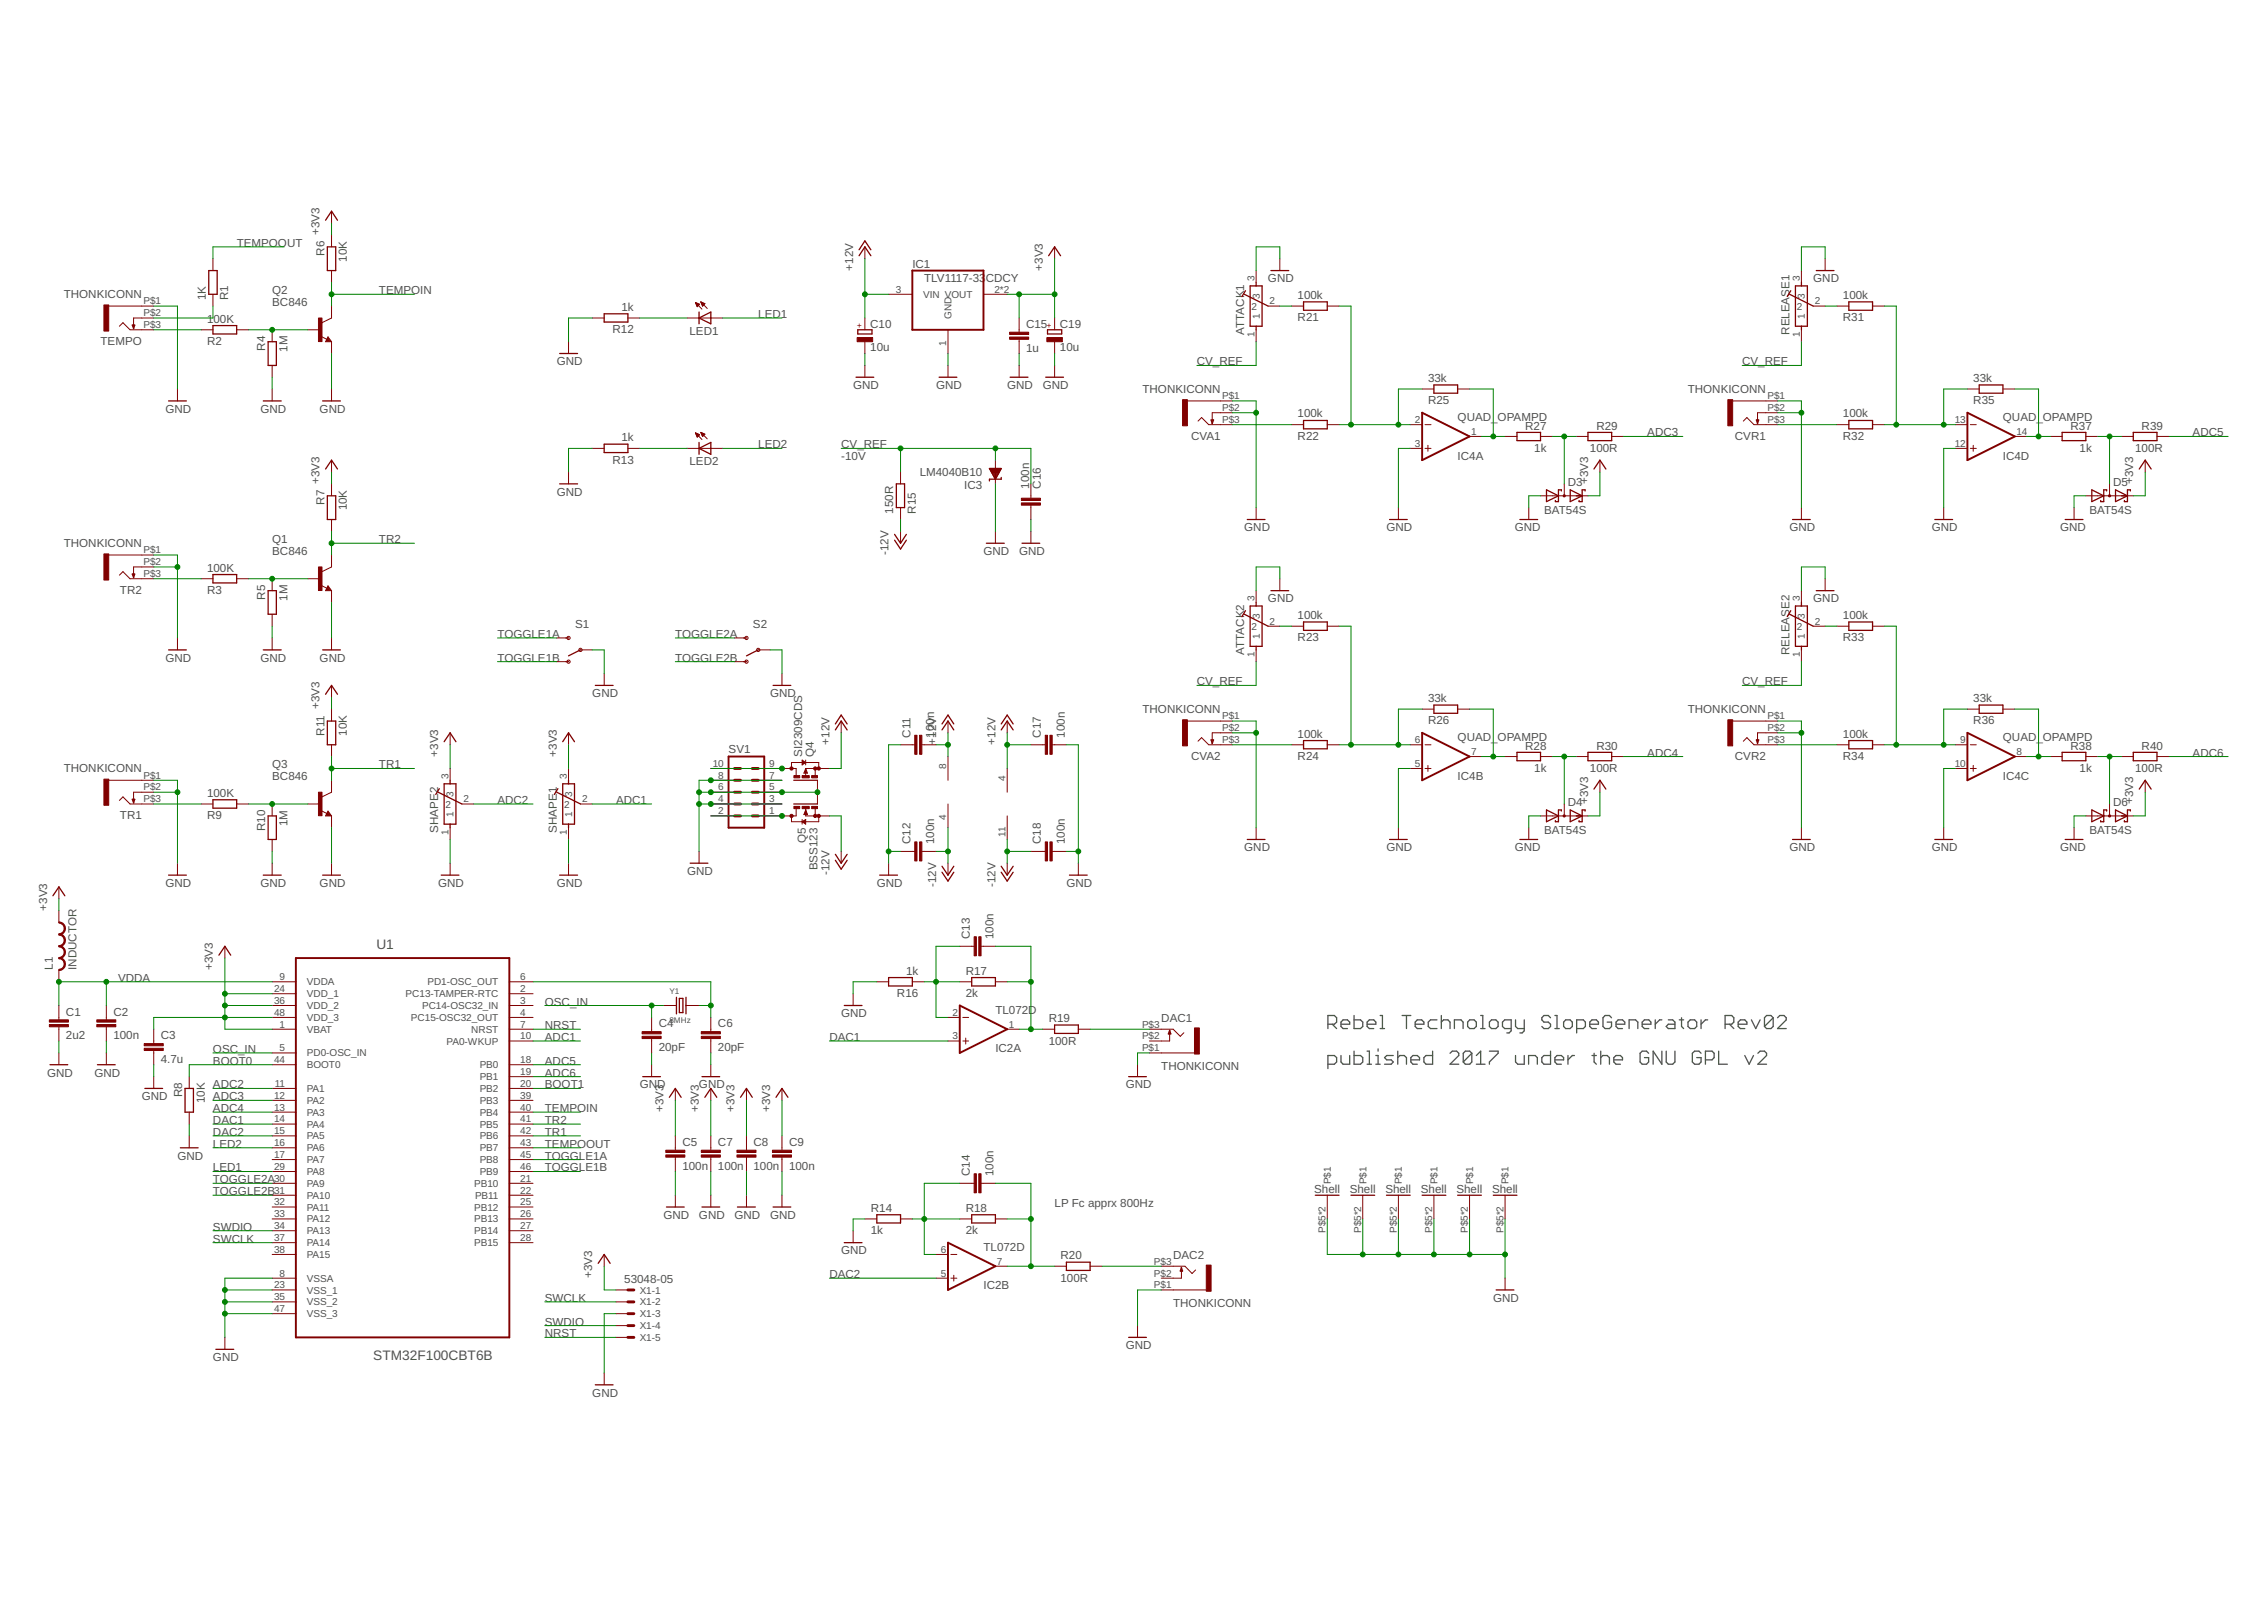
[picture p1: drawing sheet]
<svg xmlns="http://www.w3.org/2000/svg" width="297mm" height="210mm" viewBox="0 0 297 210" stroke-linecap="round" stroke-linejoin="round" font-family="sans-serif">
<defs><g id="words">
<g font-size="1.8" fill="#505050">
<text x="49.4" y="124.5">U1</text>
<text x="49" y="178.4">STM32F100CBT6B</text>
</g>
<g font-size="1.5" fill="#505050">
<text x="31.1" y="32.4">TEMPOOUT</text>
<text x="41.9" y="30.8" transform="rotate(-90 41.9 30.8)">+3V3</text>
<text x="42.6" y="33.6" transform="rotate(-90 42.6 33.6)">R6</text>
<text x="45.5" y="34.3" transform="rotate(-90 45.5 34.3)">10K</text>
<text x="111.9" y="35.5" transform="rotate(-90 111.9 35.5)">+12V</text>
<text x="119.7" y="35.1">IC1</text>
<text x="136.8" y="35.5" transform="rotate(-90 136.8 35.5)">+3V3</text>
<text x="8.4" y="39.1">THONKICONN</text>
<text x="27" y="39.4" transform="rotate(-90 27 39.4)">1K</text>
<text x="29.9" y="39.4" transform="rotate(-90 29.9 39.4)">R1</text>
<text x="35.7" y="40.2">BC846</text>
<text x="35.7" y="38.6">Q2</text>
<text x="49.7" y="38.6">TEMPOIN</text>
<text x="81.5" y="40.8">1k</text>
<text x="99.5" y="41.7">LED1</text>
<text x="121.3" y="37">TLV1117-33</text>
<text x="129.3" y="37">CDCY</text>
<text x="166.4" y="37">GND</text>
<text x="170.2" y="39.2">100k</text>
<text x="237.9" y="37">GND</text>
<text x="241.8" y="39.2">100k</text>
<text x="13.2" y="45.3">TEMPO</text>
<text x="27.2" y="42.3">100K</text>
<text x="27.2" y="45.3">R2</text>
<text x="34.8" y="46" transform="rotate(-90 34.8 46)">R4</text>
<text x="37.7" y="46.2" transform="rotate(-90 37.7 46.2)">1M</text>
<text x="73" y="47.9">GND</text>
<text x="80.4" y="43.7">R12</text>
<text x="90.5" y="43.9">LED1</text>
<text x="114.2" y="46.1">10u</text>
<text x="114.2" y="43">C10</text>
<text x="134.6" y="46.1">1u</text>
<text x="134.6" y="43">C15</text>
<text x="139.1" y="46.1">10u</text>
<text x="139.1" y="43">C19</text>
<text x="157" y="47.9">CV_REF</text>
<text x="163.2" y="43.9" transform="rotate(-90 163.2 43.9)">ATTACK1</text>
<text x="170.2" y="42.2">R21</text>
<text x="228.6" y="47.9">CV_REF</text>
<text x="234.8" y="43.9" transform="rotate(-90 234.8 43.9)">RELEASE1</text>
<text x="241.8" y="42.2">R31</text>
<text x="111.9" y="51">GND</text>
<text x="122.8" y="51">GND</text>
<text x="132.1" y="51">GND</text>
<text x="136.8" y="51">GND</text>
<text x="149.9" y="51.5">THONKICONN</text>
<text x="187.4" y="50.1">33k</text>
<text x="187.4" y="53">R25</text>
<text x="221.4" y="51.5">THONKICONN</text>
<text x="258.9" y="50.1">33k</text>
<text x="258.9" y="53">R35</text>
<text x="21.7" y="54.2">GND</text>
<text x="34.2" y="54.2">GND</text>
<text x="41.9" y="54.2">GND</text>
<text x="81.5" y="57.9">1k</text>
<text x="99.5" y="58.8">LED2</text>
<text x="110.4" y="58.8">CV_REF</text>
<text x="156.3" y="57.7">CVA1</text>
<text x="170.2" y="54.8">100k</text>
<text x="170.2" y="57.7">R22</text>
<text x="191.2" y="55.2">QUAD_OPAMPD</text>
<text x="200.1" y="56.3">R27</text>
<text x="201.3" y="59.3">1k</text>
<text x="208.6" y="59.3">100R</text>
<text x="209.4" y="56.3">R29</text>
<text x="216.1" y="57.3">ADC3</text>
<text x="227.6" y="57.7">CVR1</text>
<text x="241.8" y="54.8">100k</text>
<text x="241.8" y="57.7">R32</text>
<text x="262.8" y="55.2">QUAD_OPAMPD</text>
<text x="271.7" y="56.3">R37</text>
<text x="272.8" y="59.3">1k</text>
<text x="280.1" y="59.3">100R</text>
<text x="281" y="56.3">R39</text>
<text x="287.7" y="57.3">ADC5</text>
<text x="41.9" y="63.5" transform="rotate(-90 41.9 63.5)">+3V3</text>
<text x="73" y="65">GND</text>
<text x="80.4" y="60.8">R13</text>
<text x="90.5" y="61">LED2</text>
<text x="110.4" y="60.4">-10V</text>
<text x="120.7" y="62.5">LM4040B10</text>
<text x="126.5" y="64.2">IC3</text>
<text x="135" y="64.1" transform="rotate(-90 135 64.1)">100n</text>
<text x="136.6" y="64.1" transform="rotate(-90 136.6 64.1)">C16</text>
<text x="191.2" y="60.3">IC4A</text>
<text x="205.7" y="63.8">D3</text>
<text x="208.4" y="63.5" transform="rotate(-90 208.4 63.5)">+3V3</text>
<text x="262.8" y="60.3">IC4D</text>
<text x="277.2" y="63.8">D5</text>
<text x="279.9" y="63.5" transform="rotate(-90 279.9 63.5)">+3V3</text>
<text x="8.4" y="71.7">THONKICONN</text>
<text x="35.7" y="71.3">Q1</text>
<text x="42.6" y="66.2" transform="rotate(-90 42.6 66.2)">R7</text>
<text x="45.5" y="67" transform="rotate(-90 45.5 67)">10K</text>
<text x="49.7" y="71.3">TR2</text>
<text x="117.2" y="67.4" transform="rotate(-90 117.2 67.4)">150R</text>
<text x="120.1" y="67.4" transform="rotate(-90 120.1 67.4)">R15</text>
<text x="163.2" y="69.7">GND</text>
<text x="181.9" y="69.7">GND</text>
<text x="198.7" y="69.7">GND</text>
<text x="202.6" y="67.5">BAT54S</text>
<text x="234.8" y="69.7">GND</text>
<text x="253.5" y="69.7">GND</text>
<text x="270.3" y="69.7">GND</text>
<text x="274.1" y="67.5">BAT54S</text>
<text x="15.7" y="77.9">TR2</text>
<text x="27.2" y="75">100K</text>
<text x="27.2" y="77.9">R3</text>
<text x="35.7" y="72.8">BC846</text>
<text x="116.6" y="72.8" transform="rotate(-90 116.6 72.8)">-12V</text>
<text x="129" y="72.8">GND</text>
<text x="133.7" y="72.8">GND</text>
<text x="34.8" y="78.7" transform="rotate(-90 34.8 78.7)">R5</text>
<text x="37.7" y="78.8" transform="rotate(-90 37.7 78.8)">1M</text>
<text x="65.3" y="83.7">TOGGLE1A</text>
<text x="75.5" y="82.4">S1</text>
<text x="88.6" y="83.7">TOGGLE2A</text>
<text x="98.8" y="82.4">S2</text>
<text x="166.4" y="79">GND</text>
<text x="170.2" y="81.2">100k</text>
<text x="237.9" y="79">GND</text>
<text x="241.8" y="81.2">100k</text>
<text x="21.7" y="86.8">GND</text>
<text x="34.2" y="86.8">GND</text>
<text x="41.9" y="86.8">GND</text>
<text x="65.3" y="86.8">TOGGLE1B</text>
<text x="88.6" y="86.8">TOGGLE2B</text>
<text x="157" y="89.9">CV_REF</text>
<text x="163.2" y="85.9" transform="rotate(-90 163.2 85.9)">ATTACK2</text>
<text x="170.2" y="84.1">R23</text>
<text x="228.6" y="89.9">CV_REF</text>
<text x="234.8" y="85.9" transform="rotate(-90 234.8 85.9)">RELEASE2</text>
<text x="241.8" y="84.1">R33</text>
<text x="41.9" y="93" transform="rotate(-90 41.9 93)">+3V3</text>
<text x="77.7" y="91.5">GND</text>
<text x="101" y="91.5">GND</text>
<text x="149.9" y="93.5">THONKICONN</text>
<text x="187.4" y="92.1">33k</text>
<text x="187.4" y="95">R26</text>
<text x="221.4" y="93.5">THONKICONN</text>
<text x="258.9" y="92.1">33k</text>
<text x="258.9" y="95">R36</text>
<text x="8.4" y="101.3">THONKICONN</text>
<text x="35.7" y="100.8">Q3</text>
<text x="42.6" y="96.5" transform="rotate(-90 42.6 96.5)">R11</text>
<text x="45.5" y="96.5" transform="rotate(-90 45.5 96.5)">10K</text>
<text x="49.7" y="100.8">TR1</text>
<text x="57.5" y="99.3" transform="rotate(-90 57.5 99.3)">+3V3</text>
<text x="73" y="99.3" transform="rotate(-90 73 99.3)">+3V3</text>
<text x="95.6" y="98.8">SV1</text>
<text x="105.2" y="99.3" transform="rotate(-90 105.2 99.3)">SI2309CDS</text>
<text x="106.8" y="99.3" transform="rotate(-90 106.8 99.3)">Q4</text>
<text x="108.8" y="97.7" transform="rotate(-90 108.8 97.7)">+12V</text>
<text x="119.5" y="96.8" transform="rotate(-90 119.5 96.8)">C11</text>
<text x="122.6" y="96.8" transform="rotate(-90 122.6 96.8)">100n</text>
<text x="122.8" y="97.7" transform="rotate(-90 122.8 97.7)">+12V</text>
<text x="130.6" y="97.7" transform="rotate(-90 130.6 97.7)">+12V</text>
<text x="136.6" y="96.8" transform="rotate(-90 136.6 96.8)">C17</text>
<text x="139.7" y="96.8" transform="rotate(-90 139.7 96.8)">100n</text>
<text x="156.3" y="99.7">CVA2</text>
<text x="170.2" y="96.8">100k</text>
<text x="170.2" y="99.7">R24</text>
<text x="191.2" y="97.2">QUAD_OPAMPD</text>
<text x="200.1" y="98.3">R28</text>
<text x="201.3" y="101.3">1k</text>
<text x="208.6" y="101.3">100R</text>
<text x="209.4" y="98.3">R30</text>
<text x="216.1" y="99.3">ADC4</text>
<text x="227.6" y="99.7">CVR2</text>
<text x="241.8" y="96.8">100k</text>
<text x="241.8" y="99.7">R34</text>
<text x="262.8" y="97.2">QUAD_OPAMPD</text>
<text x="271.7" y="98.3">R38</text>
<text x="272.8" y="101.3">1k</text>
<text x="280.1" y="101.3">100R</text>
<text x="281" y="98.3">R40</text>
<text x="287.7" y="99.3">ADC6</text>
<text x="15.7" y="107.5">TR1</text>
<text x="27.2" y="104.5">100K</text>
<text x="27.2" y="107.5">R9</text>
<text x="35.7" y="102.4">BC846</text>
<text x="65.3" y="105.5">ADC2</text>
<text x="80.8" y="105.5">ADC1</text>
<text x="191.2" y="102.3">IC4B</text>
<text x="205.7" y="105.8">D4</text>
<text x="208.4" y="105.5" transform="rotate(-90 208.4 105.5)">+3V3</text>
<text x="262.8" y="102.3">IC4C</text>
<text x="277.2" y="105.8">D6</text>
<text x="279.9" y="105.5" transform="rotate(-90 279.9 105.5)">+3V3</text>
<text x="34.8" y="109" transform="rotate(-90 34.8 109)">R10</text>
<text x="37.7" y="108.4" transform="rotate(-90 37.7 108.4)">1M</text>
<text x="57.5" y="109.2" transform="rotate(-90 57.5 109.2)">SHAPE2</text>
<text x="73" y="109.2" transform="rotate(-90 73 109.2)">SHAPE1</text>
<text x="105.7" y="110.6" transform="rotate(-90 105.7 110.6)">Q5</text>
<text x="119.5" y="110.8" transform="rotate(-90 119.5 110.8)">C12</text>
<text x="122.6" y="110.8" transform="rotate(-90 122.6 110.8)">100n</text>
<text x="136.6" y="110.8" transform="rotate(-90 136.6 110.8)">C18</text>
<text x="139.7" y="110.8" transform="rotate(-90 139.7 110.8)">100n</text>
<text x="163.2" y="111.7">GND</text>
<text x="181.9" y="111.7">GND</text>
<text x="198.7" y="111.7">GND</text>
<text x="202.6" y="109.5">BAT54S</text>
<text x="234.8" y="111.7">GND</text>
<text x="253.5" y="111.7">GND</text>
<text x="270.3" y="111.7">GND</text>
<text x="274.1" y="109.5">BAT54S</text>
<text x="6.2" y="119.5" transform="rotate(-90 6.2 119.5)">+3V3</text>
<text x="21.7" y="116.4">GND</text>
<text x="34.2" y="116.4">GND</text>
<text x="41.9" y="116.4">GND</text>
<text x="57.5" y="116.4">GND</text>
<text x="73" y="116.4">GND</text>
<text x="90.2" y="114.8">GND</text>
<text x="107.3" y="114.2" transform="rotate(-90 107.3 114.2)">BSS123</text>
<text x="108.8" y="114.8" transform="rotate(-90 108.8 114.8)">-12V</text>
<text x="115" y="116.4">GND</text>
<text x="122.8" y="116.4" transform="rotate(-90 122.8 116.4)">-12V</text>
<text x="130.6" y="116.4" transform="rotate(-90 130.6 116.4)">-12V</text>
<text x="139.9" y="116.4">GND</text>
<text x="127.2" y="123.2" transform="rotate(-90 127.2 123.2)">C13</text>
<text x="130.4" y="123.2" transform="rotate(-90 130.4 123.2)">100n</text>
<text x="6.9" y="127.2" transform="rotate(-90 6.9 127.2)">L1</text>
<text x="10.1" y="127.2" transform="rotate(-90 10.1 127.2)">INDUCTOR</text>
<text x="15.5" y="128.8">VDDA</text>
<text x="27.9" y="127.2" transform="rotate(-90 27.9 127.2)">+3V3</text>
<text x="71.5" y="131.9">OSC_IN</text>
<text x="117.7" y="130.8">R16</text>
<text x="118.9" y="127.9">1k</text>
<text x="126.7" y="130.8">2k</text>
<text x="126.7" y="127.9">R17</text>
<text x="8.7" y="136.3">2u2</text>
<text x="8.7" y="133.2">C1</text>
<text x="14.9" y="136.3">100n</text>
<text x="14.9" y="133.2">C2</text>
<text x="21.1" y="136.3">C3</text>
<text x="71.5" y="135">NRST</text>
<text x="71.5" y="136.6">ADC1</text>
<text x="86.4" y="137.9">20pF</text>
<text x="86.4" y="134.8">C4</text>
<text x="94.2" y="137.9">20pF</text>
<text x="94.2" y="134.8">C6</text>
<text x="108.8" y="136.6">DAC1</text>
<text x="110.4" y="133.5">GND</text>
<text x="130.6" y="133">TL072D</text>
<text x="137.6" y="137">100R</text>
<text x="137.6" y="134.1">R19</text>
<text x="152.4" y="134.1">DAC1</text>
<text x="6.2" y="141.2">GND</text>
<text x="12.4" y="141.2">GND</text>
<text x="21.1" y="139.5">4.7u</text>
<text x="23.9" y="144" transform="rotate(-90 23.9 144)">R8</text>
<text x="27.9" y="139.7">BOOT0</text>
<text x="27.9" y="138.1">OSC_IN</text>
<text x="27.9" y="142.8">ADC2</text>
<text x="71.5" y="142.8">BOOT1</text>
<text x="71.5" y="139.7">ADC5</text>
<text x="71.5" y="141.2">ADC6</text>
<text x="83.9" y="142.8">GND</text>
<text x="91.7" y="142.8">GND</text>
<text x="130.6" y="138">IC2A</text>
<text x="147.7" y="142.8">GND</text>
<text x="152.4" y="140.3">THONKICONN</text>
<text x="18.6" y="144.4">GND</text>
<text x="26.9" y="144.7" transform="rotate(-90 26.9 144.7)">10K</text>
<text x="27.9" y="147.5">DAC1</text>
<text x="27.9" y="149">DAC2</text>
<text x="27.9" y="144.4">ADC3</text>
<text x="27.9" y="145.9">ADC4</text>
<text x="71.5" y="145.9">TEMPOIN</text>
<text x="71.5" y="149">TR1</text>
<text x="71.5" y="147.5">TR2</text>
<text x="87" y="145.9" transform="rotate(-90 87 145.9)">+3V3</text>
<text x="91.7" y="145.9" transform="rotate(-90 91.7 145.9)">+3V3</text>
<text x="96.4" y="145.9" transform="rotate(-90 96.4 145.9)">+3V3</text>
<text x="101" y="145.9" transform="rotate(-90 101 145.9)">+3V3</text>
<text x="23.3" y="152.1">GND</text>
<text x="27.9" y="150.6">LED2</text>
<text x="27.9" y="155.2">TOGGLE2A</text>
<text x="27.9" y="153.7">LED1</text>
<text x="71.5" y="150.6">TEMPOOUT</text>
<text x="71.5" y="153.7">TOGGLE1B</text>
<text x="71.5" y="152.1">TOGGLE1A</text>
<text x="89.5" y="153.5">100n</text>
<text x="89.5" y="150.3">C5</text>
<text x="94.2" y="153.5">100n</text>
<text x="94.2" y="150.3">C7</text>
<text x="98.9" y="153.5">100n</text>
<text x="98.9" y="150.3">C8</text>
<text x="103.5" y="153.5">100n</text>
<text x="103.5" y="150.3">C9</text>
<text x="127.2" y="154.3" transform="rotate(-90 127.2 154.3)">C14</text>
<text x="130.4" y="154.3" transform="rotate(-90 130.4 154.3)">100n</text>
<text x="27.9" y="161.5">SWDIO</text>
<text x="27.9" y="156.8">TOGGLE2B</text>
<text x="87" y="159.9">GND</text>
<text x="91.7" y="159.9">GND</text>
<text x="96.4" y="159.9">GND</text>
<text x="101" y="159.9">GND</text>
<text x="114.3" y="161.9">1k</text>
<text x="114.3" y="159">R14</text>
<text x="126.7" y="161.9">2k</text>
<text x="126.7" y="159">R18</text>
<text x="138.4" y="158.4">LP Fc apprx 800Hz</text>
<text x="172.4" y="156.5">Shell</text>
<text x="177.1" y="156.5">Shell</text>
<text x="181.8" y="156.5">Shell</text>
<text x="186.4" y="156.5">Shell</text>
<text x="191.1" y="156.5">Shell</text>
<text x="195.8" y="156.5">Shell</text>
<text x="27.9" y="163">SWCLK</text>
<text x="77.7" y="167.7" transform="rotate(-90 77.7 167.7)">+3V3</text>
<text x="108.8" y="167.7">DAC2</text>
<text x="110.4" y="164.6">GND</text>
<text x="129" y="164.1">TL072D</text>
<text x="139.1" y="165.2">R20</text>
<text x="153.9" y="165.2">DAC2</text>
<text x="71.5" y="173.9">SWDIO</text>
<text x="71.5" y="170.8">SWCLK</text>
<text x="81.9" y="168.4">53048-05</text>
<text x="129" y="169.1">IC2B</text>
<text x="139.1" y="168.1">100R</text>
<text x="153.9" y="171.4">THONKICONN</text>
<text x="195.9" y="170.8">GND</text>
<text x="27.9" y="178.6">GND</text>
<text x="71.5" y="175.5">NRST</text>
<text x="147.7" y="177">GND</text>
<text x="77.7" y="183.2">GND</text>
</g>
<g font-size="1.3" fill="#505050">
<text x="18.8" y="41.5">P$2</text>
<text x="18.8" y="39.9">P$1</text>
<text x="117.6" y="38.4">3</text>
<text x="121.1" y="39.1">VIN VOUT</text>
<text x="124.8" y="41.8" transform="rotate(-90 124.8 41.8)">GND</text>
<text x="130.5" y="38.4">2*2</text>
<text x="164.2" y="40.6">2</text>
<text x="164.6" y="36.8" transform="rotate(-90 164.6 36.8)">3</text>
<text x="165.3" y="39.2" transform="rotate(-90 165.3 39.2)">3</text>
<text x="165.3" y="41.8" transform="rotate(-90 165.3 41.8)">1</text>
<text x="166.6" y="39.9">2</text>
<text x="235.8" y="40.6">2</text>
<text x="236.1" y="36.8" transform="rotate(-90 236.1 36.8)">3</text>
<text x="236.8" y="39.2" transform="rotate(-90 236.8 39.2)">3</text>
<text x="236.8" y="41.8" transform="rotate(-90 236.8 41.8)">1</text>
<text x="238.1" y="39.9">2</text>
<text x="18.8" y="43">P$3</text>
<text x="124.2" y="45.4" transform="rotate(-90 124.2 45.4)">1</text>
<text x="164.6" y="44.2" transform="rotate(-90 164.6 44.2)">1</text>
<text x="236.1" y="44.2" transform="rotate(-90 236.1 44.2)">1</text>
<text x="160.4" y="53.9">P$2</text>
<text x="160.4" y="52.4">P$1</text>
<text x="231.9" y="53.9">P$2</text>
<text x="231.9" y="52.4">P$1</text>
<text x="160.4" y="55.5">P$3</text>
<text x="185.6" y="55.5">2</text>
<text x="185.6" y="58.6">3</text>
<text x="193" y="57">1</text>
<text x="231.9" y="55.5">P$3</text>
<text x="256.5" y="55.5">13</text>
<text x="256.5" y="58.6">12</text>
<text x="264.6" y="57">14</text>
<text x="18.8" y="75.7">P$3</text>
<text x="18.8" y="74.2">P$2</text>
<text x="18.8" y="72.6">P$1</text>
<text x="164.2" y="82.6">2</text>
<text x="164.6" y="78.8" transform="rotate(-90 164.6 78.8)">3</text>
<text x="165.3" y="81.2" transform="rotate(-90 165.3 81.2)">3</text>
<text x="165.3" y="83.8" transform="rotate(-90 165.3 83.8)">1</text>
<text x="166.6" y="81.9">2</text>
<text x="235.8" y="82.6">2</text>
<text x="236.1" y="78.8" transform="rotate(-90 236.1 78.8)">3</text>
<text x="236.8" y="81.2" transform="rotate(-90 236.8 81.2)">3</text>
<text x="236.8" y="83.8" transform="rotate(-90 236.8 83.8)">1</text>
<text x="238.1" y="81.9">2</text>
<text x="164.6" y="86.2" transform="rotate(-90 164.6 86.2)">1</text>
<text x="236.1" y="86.2" transform="rotate(-90 236.1 86.2)">1</text>
<text x="160.4" y="95.9">P$2</text>
<text x="160.4" y="94.4">P$1</text>
<text x="231.9" y="95.9">P$2</text>
<text x="231.9" y="94.4">P$1</text>
<text x="93.5" y="100.6">10</text>
<text x="100.9" y="100.6">9</text>
<text x="124.2" y="100.9" transform="rotate(-90 124.2 100.9)">8</text>
<text x="160.4" y="97.5">P$3</text>
<text x="185.6" y="97.5">6</text>
<text x="185.6" y="100.6">5</text>
<text x="193" y="99">7</text>
<text x="231.9" y="97.5">P$3</text>
<text x="256.5" y="100.6">10</text>
<text x="257.2" y="97.5">9</text>
<text x="264.6" y="99">8</text>
<text x="18.8" y="105.3">P$3</text>
<text x="18.8" y="103.7">P$2</text>
<text x="18.8" y="102.1">P$1</text>
<text x="58.5" y="105.9">2</text>
<text x="58.8" y="102.1" transform="rotate(-90 58.8 102.1)">3</text>
<text x="59.5" y="104.5" transform="rotate(-90 59.5 104.5)">3</text>
<text x="59.5" y="107.2" transform="rotate(-90 59.5 107.2)">1</text>
<text x="60.8" y="105.3">2</text>
<text x="74" y="105.9">2</text>
<text x="74.4" y="102.1" transform="rotate(-90 74.4 102.1)">3</text>
<text x="75.1" y="104.5" transform="rotate(-90 75.1 104.5)">3</text>
<text x="75.1" y="107.2" transform="rotate(-90 75.1 107.2)">1</text>
<text x="76.4" y="105.3">2</text>
<text x="94.2" y="106.8">2</text>
<text x="94.2" y="105.3">4</text>
<text x="94.2" y="103.7">6</text>
<text x="94.2" y="102.1">8</text>
<text x="100.9" y="106.8">1</text>
<text x="100.9" y="105.3">3</text>
<text x="100.9" y="103.7">5</text>
<text x="100.9" y="102.1">7</text>
<text x="124.2" y="107.6" transform="rotate(-90 124.2 107.6)">4</text>
<text x="131.9" y="102.5" transform="rotate(-90 131.9 102.5)">4</text>
<text x="58.8" y="109.5" transform="rotate(-90 58.8 109.5)">1</text>
<text x="74.4" y="109.5" transform="rotate(-90 74.4 109.5)">1</text>
<text x="131.9" y="109.8" transform="rotate(-90 131.9 109.8)">11</text>
<text x="36" y="130.1">24</text>
<text x="36" y="131.7">36</text>
<text x="36.7" y="128.6">9</text>
<text x="40.3" y="129.3">VDDA</text>
<text x="40.3" y="130.8">VDD_1</text>
<text x="53.2" y="130.8">PC13-TAMPER-RTC</text>
<text x="56.1" y="129.3">PD1-OSC_OUT</text>
<text x="68.3" y="128.6">6</text>
<text x="68.3" y="130.1">2</text>
<text x="68.3" y="131.7">3</text>
<text x="36" y="133.2">48</text>
<text x="36.7" y="134.8">1</text>
<text x="36.7" y="137.9">5</text>
<text x="40.3" y="132.4">VDD_2</text>
<text x="40.3" y="133.9">VDD_3</text>
<text x="40.3" y="135.5">VBAT</text>
<text x="53.9" y="133.9">PC15-OSC32_OUT</text>
<text x="55.4" y="132.4">PC14-OSC32_IN</text>
<text x="58.6" y="137">PA0-WKUP</text>
<text x="61.8" y="135.5">NRST</text>
<text x="68.3" y="133.2">4</text>
<text x="68.3" y="134.8">7</text>
<text x="68.3" y="136.4">10</text>
<text x="125" y="133.2">2</text>
<text x="125" y="136.4">3</text>
<text x="132.4" y="134.8">1</text>
<text x="149.8" y="134.8">P$3</text>
<text x="149.8" y="136.4">P$2</text>
<text x="149.8" y="137.9">P$1</text>
<text x="36" y="139.5">44</text>
<text x="36.1" y="142.6">11</text>
<text x="40.3" y="138.6">PD0-OSC_IN</text>
<text x="40.3" y="140.2">BOOT0</text>
<text x="40.3" y="143.3">PA1</text>
<text x="62.9" y="140.2">PB0</text>
<text x="62.9" y="141.7">PB1</text>
<text x="62.9" y="143.3">PB2</text>
<text x="68.3" y="139.5">18</text>
<text x="68.3" y="141">19</text>
<text x="68.3" y="142.6">20</text>
<text x="36" y="144.1">12</text>
<text x="36" y="145.7">13</text>
<text x="36" y="147.2">14</text>
<text x="36" y="148.8">15</text>
<text x="40.3" y="144.8">PA2</text>
<text x="40.3" y="146.4">PA3</text>
<text x="40.3" y="147.9">PA4</text>
<text x="40.3" y="149.5">PA5</text>
<text x="62.9" y="144.8">PB3</text>
<text x="62.9" y="146.4">PB4</text>
<text x="62.9" y="147.9">PB5</text>
<text x="62.9" y="149.5">PB6</text>
<text x="68.3" y="144.1">39</text>
<text x="68.3" y="145.7">40</text>
<text x="68.3" y="147.2">41</text>
<text x="68.3" y="148.8">42</text>
<text x="36" y="150.4">16</text>
<text x="36" y="151.9">17</text>
<text x="36" y="153.5">29</text>
<text x="36" y="155">30</text>
<text x="40.3" y="151">PA6</text>
<text x="40.3" y="152.6">PA7</text>
<text x="40.3" y="154.2">PA8</text>
<text x="40.3" y="155.7">PA9</text>
<text x="62.2" y="155.7">PB10</text>
<text x="62.9" y="151">PB7</text>
<text x="62.9" y="152.6">PB8</text>
<text x="62.9" y="154.1">PB9</text>
<text x="68.3" y="150.4">43</text>
<text x="68.3" y="151.9">45</text>
<text x="68.3" y="153.5">46</text>
<text x="68.3" y="155">21</text>
<text x="174.6" y="155.4" transform="rotate(-90 174.6 155.4)">P$1</text>
<text x="179.3" y="155.4" transform="rotate(-90 179.3 155.4)">P$1</text>
<text x="183.9" y="155.4" transform="rotate(-90 183.9 155.4)">P$1</text>
<text x="188.6" y="155.4" transform="rotate(-90 188.6 155.4)">P$1</text>
<text x="193.3" y="155.4" transform="rotate(-90 193.3 155.4)">P$1</text>
<text x="197.9" y="155.4" transform="rotate(-90 197.9 155.4)">P$1</text>
<text x="36" y="156.6">31</text>
<text x="36" y="158.1">32</text>
<text x="36" y="159.7">33</text>
<text x="36" y="161.2">34</text>
<text x="40.3" y="157.3">PA10</text>
<text x="40.3" y="158.8">PA11</text>
<text x="40.3" y="160.4">PA12</text>
<text x="40.3" y="161.9">PA13</text>
<text x="62.2" y="158.8">PB12</text>
<text x="62.2" y="160.4">PB13</text>
<text x="62.2" y="161.9">PB14</text>
<text x="62.3" y="157.3">PB11</text>
<text x="68.3" y="156.6">22</text>
<text x="68.3" y="158.1">25</text>
<text x="68.3" y="159.7">26</text>
<text x="68.3" y="161.2">27</text>
<text x="173.9" y="161.8" transform="rotate(-90 173.9 161.8)">P$5*2</text>
<text x="178.6" y="161.8" transform="rotate(-90 178.6 161.8)">P$5*2</text>
<text x="183.3" y="161.8" transform="rotate(-90 183.3 161.8)">P$5*2</text>
<text x="187.9" y="161.8" transform="rotate(-90 187.9 161.8)">P$5*2</text>
<text x="192.6" y="161.8" transform="rotate(-90 192.6 161.8)">P$5*2</text>
<text x="197.2" y="161.8" transform="rotate(-90 197.2 161.8)">P$5*2</text>
<text x="36" y="162.8">37</text>
<text x="36" y="164.4">38</text>
<text x="36.7" y="167.5">8</text>
<text x="40.3" y="163.5">PA14</text>
<text x="40.3" y="165">PA15</text>
<text x="62.2" y="163.5">PB15</text>
<text x="68.3" y="162.8">28</text>
<text x="123.4" y="164.4">6</text>
<text x="123.4" y="167.5">5</text>
<text x="130.8" y="165.9">7</text>
<text x="151.4" y="165.9">P$3</text>
<text x="151.4" y="167.5">P$2</text>
<text x="36" y="169">23</text>
<text x="36" y="170.6">35</text>
<text x="36" y="172.1">47</text>
<text x="40.3" y="168.1">VSSA</text>
<text x="40.3" y="169.7">VSS_1</text>
<text x="40.3" y="171.3">VSS_2</text>
<text x="40.3" y="172.8">VSS_3</text>
<text x="83.9" y="169.7">X1-1</text>
<text x="83.9" y="171.3">X1-2</text>
<text x="83.9" y="172.8">X1-3</text>
<text x="151.4" y="169">P$1</text>
<text x="83.9" y="174.4">X1-4</text>
<text x="83.9" y="175.9">X1-5</text>
</g>
<g font-size="1.1" fill="#800000">
<text x="113.1" y="43" transform="rotate(-90 113.1 43)">+</text>
<text x="138" y="43" transform="rotate(-90 138 43)">+</text>
</g>
<g font-size="1.1" fill="#505050">
<text x="87.8" y="130.4">Y1</text>
<text x="87.8" y="134.2">8MHz</text>
</g>
</g></defs>
<g fill="none" stroke="#505050" stroke-width=".17">
<path d="M174.2 134.4h.9l.3-.3v-.6l-.3-.3h-.9v1.7M174.2 139.6h.9l.3-.3v-.6l-.3-.2h-.9v1.7M174.8 134.4l.6 .5M175.9 134.4h1.2v-.3l-.3-.3h-.6l-.3 .3v.6l.3 .2h.6M175.9 138.5v.8l.3 .3h.9v-1.1M177.7 133.2v1.7h.8l.3-.2v-.6l-.3-.3h-.8M177.7 137.9v1.7h.8l.3-.3v-.6l-.3-.2h-.8M179.4 134.4h1.1v-.3l-.3-.3h-.5l-.3 .3v.6l.3 .2h.5M179.4 139.6h.5M179.4 137.9h.3v1.7M180.5 138.5h.3v1.1M180.5 139.6h.6"/>
<path d="M180.8 137.6v.3M181.1 133.2h.3v1.7M181.1 134.9h.6M182.8 138.5h-.9l-.2 .2 .2 .3h.6l.3 .3-.3 .3h-.8M183.4 138.7l.3-.2h.5l.3 .2v.9M183.4 137.9v1.7M184 133.2h1.1M184.5 133.2v1.7M185.1 139h1.1v-.3l-.3-.2h-.5l-.3 .2v.6l.3 .3h.5M185.7 134.4h1.1v-.3l-.3-.3h-.6l-.2 .3v.6l.2 .2h.6M188 137.9v1.7h-.9l-.3-.3v-.6l.3-.2h.9M188.5 133.8h-.8l-.3 .3v.6l.3 .2h.8"/>
<path d="M189.1 134.1l.3-.3h.6l.2 .3v.8M189.1 133.2v1.7M190.2 138.2l.3-.3h.6l.3 .3v.3l-1.2 1.1h1.2M190.8 134.9v-1.1h.9l.3 .3v.8M192.8 133.8h.6l.3 .3v.6l-.3 .2h-.6l-.2-.2v-.6zM193.1 138.2v1.1l-.3 .3h-.5l-.3-.3M193.1 138.2l-.3-.3h-.5l-.3 .3v1.1M193.1 138.2l-1.1 1.1M193.7 139.6h1.1M193.7 138.5l.6-.6v1.7M194.3 133.2h.2v1.7M194.3 134.9h.5"/>
<path d="M195.4 137.9h1.2v.3l-1.2 1.1v.3M195.7 133.8h.6l.3 .3v.6l-.3 .2h-.6l-.3-.2v-.6zM198.3 134.9h-.9l-.3-.2v-.6l.3-.3h.9v1.4l-.3 .3h-.3M198.8 133.8v.9l.3 .2h.9M198.8 138.5v.8l.3 .3h.9v-1.1M200 133.8v1.4l-.3 .3h-.3M200.6 139.6v-1.1h.8l.3 .2v.9M203.4 133.5l-.3-.3h-.5l-.3 .3v.3l.3 .3h.5l.3 .3v.3l-.3 .2h-.5l-.3-.2M203.4 137.9v1.7h-.8l-.3-.3v-.6l.3-.2h.8M204 133.2h.3v1.7M204 134.9h.6M204 139h1.1v-.3l-.2-.2h-.6l-.3 .2v.6l.3 .3h.6"/>
<path d="M205.4 133.8h.6l.3 .3v.6l-.3 .2h-.6l-.3-.2v-.6zM205.7 138.5v1.1M206.6 138.5h-.3l-.6 .5M206.9 134.9h.8l.3-.2v-.6l-.3-.3h-.8v1.7M208.6 134.4h1.1v-.3l-.3-.3h-.5l-.3 .3v.6l.3 .2h.5M208.9 138.5h.5M209.1 138.2v1.1l.3 .3M210 138.7l.3-.2h.6l.3 .2v.9M210 137.9v1.7M211.4 133.5l-.2-.3h-.6l-.3 .3v1.2l.3 .2h.6l.2-.2v-.6h-.5M211.7 139h1.2v-.3l-.3-.2h-.6l-.3 .2v.6l.3 .3h.6M212 134.4h1.2v-.3l-.3-.3h-.6l-.3 .3v.6l.3 .2h.6"/>
<path d="M213.7 134.9v-1.1h.9l.3 .3v.8M215.5 134.4h1.1v-.3l-.3-.3h-.5l-.3 .3v.6l.3 .2h.5M216.3 138.2l-.3-.3h-.5l-.3 .3v1.1l.3 .3h.5l.3-.3v-.6h-.5M217.2 133.8v1.1M218 133.8h-.3l-.5 .6M218 137.9v1.7l-1.1-1.7v1.7M218.6 137.9v1.4l.3 .3h.6l.3-.3v-1.4M218.9 133.8h.6l.3 .3v.8h-.9l-.3-.2 .3-.3h.9M220.3 133.8h.6M220.6 133.5v1.2l.3 .2M221.5 134.1l.3-.3h.5l.3 .3v.6l-.3 .2h-.5l-.3-.2zM223.2 133.8v1.1"/>
<path d="M223.2 138.2l-.3-.3h-.6l-.3 .3v1.1l.3 .3h.6l.3-.3v-.6h-.6M223.8 139h.8l.3-.3v-.5l-.3-.3h-.8v1.7M224 133.8h-.2l-.6 .6M225.5 137.9v1.7h1.1M226.3 134.4h.9l.3-.3v-.6l-.3-.3h-.9v1.7M226.9 134.4l.6 .5M228 134.4h1.2v-.3l-.3-.3h-.6l-.3 .3v.6l.3 .2h.6M228.9 138.5l.6 1.1 .6-1.1M229.8 133.8l.6 1.1 .5-1.1M230.6 138.2l.3-.3h.6l.3 .3v.3l-1.2 1.1h1.2M232.6 133.5l-.3-.3h-.5l-.3 .3v1.2M232.6 133.5v1.2l-.3 .2h-.5l-.3-.2"/>
<path d="M232.6 133.5l-1.1 1.2M233.2 133.5l.3-.3h.6l.3 .3v.3l-1.2 1.1h1.2"/>
</g>
<g fill="none" stroke="#800000" stroke-width=".17">
<path d="M27.4 35.5h1.1v3.1h-1.1zM42.7 28.9l.8-1.2 .8 1.2M42.9 32.4h1.1v3.1h-1.1zM112.7 33.5l.8-1.1 .8 1.1M112.7 32.8l.8-1.2 .8 1.2M137.6 33.5l.8-1.1 .7 1.1M163.3 38.6l3.1 1.6M163.4 38.1l-.5 .8M164 37.5h1.6v5.3h-1.6zM164.8 37v.5M166.8 35.5h2.3M171 39.6h3.1v1.1h-3.1z"/>
<path d="M234.8 38.6l3.1 1.6M234.9 38.1l-.4 .8M235.6 37.5h1.5v5.3h-1.5zM236.3 37v.5M238.3 35.5h2.3M242.6 39.6h3.1v1.1h-3.1zM17.4 42.7h.3l-.2 .4zM22.1 52.6h2.3M27.9 42.7h3.2v1.1h-3.2zM34.5 52.6h2.4M35.2 44.8h1.1v3.1h-1.1zM42.3 52.6h2.4"/>
<path d="M43 44.5l.1 .2h-.2l.1-.3 .3 .3h-.4M73.4 46.4h2.4M79.3 58.3h3.1v1.1h-3.1zM79.3 41.2h3.1v1h-3.1zM91.7 58.8l1.6-.8v1.6zM91.7 40.9v1.6M91.7 58v1.6M91.7 41.7l1.6-.8v1.6zM112.3 49.5h2.3M112.5 43.3h1.9v.5h-1.9zM123.2 49.5h2.3M132.5 49.5h2.4"/>
<path d="M137.2 49.5h2.3M137.4 43.3h1.9v.5h-1.9zM158.9 55.1h.3l-.2 .5zM164.8 42.8v.5M171 55.2h3.1v1.1h-3.1zM188.1 50.5h3.1v1.1h-3.1zM199 56.7h3.1v1.1h-3.1zM208.3 56.7h3.2v1.1h-3.2zM230.4 55.1h.3l-.1 .5zM236.3 42.8v.5M242.6 55.2h3.1v1.1h-3.1zM259.7 50.5h3.1v1.1h-3.1z"/>
<path d="M270.6 56.7h3.1v1.1h-3.1zM279.9 56.7h3.1v1.1h-3.1zM17.4 75.3h.3l-.2 .5zM27.9 75.4h3.2v1.1h-3.2zM35.2 77.5h1.1v3.1h-1.1zM42.7 61.5l.8-1.1 .8 1.1M42.9 65h1.1v3.2h-1.1zM43 77.2l.1 .1h-.2l.1-.3 .3 .4h-.4M73.4 63.5h2.4M117.4 70.1l.8 1.2 .7-1.2M117.4 70.9l.8 1.1 .7-1.1M117.6 63.5h1.1v3.1h-1.1z"/>
<path d="M129.4 71.3h2.4M129.8 61.5h1.6l-.8 1.4zM129.9 61.6h1.4M130 61.7h1.2M130 61.8h1.1M130.1 62h1M130.2 62.1h.8M130.2 62.2h.8M130.3 62.3h.6M130.4 62.5h.4M130.4 62.6h.3M130.5 62.7h.2"/>
<path d="M130.6 62.8h.1M131.4 62.6v.3h-1.6v.2M134.1 71.3h2.3M163.6 68.2h2.4M164 79.5h1.6v5.3h-1.6zM164.8 79v.5M166.8 77.5h2.3M182.3 68.2h2.3M199.4 68.2h2.3M202.9 64.3l1.6 .7-1.6 .8zM204.9 64.4v-.1h-.4v1.5h-.4v-.1M206 64.3l1.6 .7-1.6 .8z"/>
<path d="M208 64.4v-.1h-.4v1.5h-.4v-.1M209.1 61.5l.8-1.1 .8 1.1M235.2 68.2h2.3M235.6 79.5h1.5v5.3h-1.5zM236.3 79v.5M238.3 77.5h2.3M253.9 68.2h2.3M271 68.2h2.3M274.4 64.3l1.6 .7-1.6 .8zM276.4 64.4v-.1h-.4v1.5h-.4v-.1M277.6 64.3l1.5 .7-1.5 .8zM279.5 64.4v-.1h-.4v1.5h-.4v-.1"/>
<path d="M280.7 61.5l.8-1.1 .7 1.1M22.1 85.3h2.3M34.5 85.3h2.4M42.3 85.3h2.4M42.7 91.1l.8-1.2 .8 1.2M42.9 94.6h1.1v3.1h-1.1zM58.3 97.3l.8-1.2 .7 1.2M73.8 97.3l.8-1.2 .8 1.2M76.2 85.3l-1.6 .7M78.1 89.9h2.3M99.5 85.3l-1.6 .7M101.4 89.9h2.4"/>
<path d="M105.3 99.9l.3 .1-.3 .2zM109.6 95.8l.8-1.2 .7 1.2M109.6 95l.8-1.2 .7 1.2M123.6 95.8l.8-1.2 .7 1.2M123.6 95l.8-1.2 .7 1.2M131.4 95.8l.7-1.2 .8 1.2M131.4 95l.7-1.2 .8 1.2M158.9 97.1h.3l-.2 .4zM163.3 80.6l3.1 1.5M163.4 80.1l-.5 .8M164.8 84.8v.5M171 81.6h3.1v1.1h-3.1z"/>
<path d="M171 97.2h3.1v1h-3.1zM188.1 92.5h3.1v1.1h-3.1zM199 98.7h3.1v1.1h-3.1zM208.3 98.7h3.2v1.1h-3.2zM230.4 97.1h.3l-.1 .4zM234.8 80.6l3.1 1.5M234.9 80.1l-.4 .8M236.3 84.8v.5M242.6 97.2h3.1v1h-3.1zM242.6 81.6h3.1v1.1h-3.1zM259.7 92.5h3.1v1.1h-3.1zM270.6 98.7h3.1v1.1h-3.1z"/>
<path d="M279.9 98.7h3.1v1.1h-3.1zM6.9 117.5l.8-1.1 .8 1.1M17.4 104.9h.3l-.2 .4zM22.1 114.8h2.3M27.9 104.9h3.2v1.1h-3.2zM34.5 114.8h2.4M35.2 107h1.1v3.1h-1.1zM42.3 114.8h2.4M43 106.7l.1 .2h-.2l.1-.3 .3 .4h-.4M57.5 103.9l3.1 1.6M57.6 103.5l-.4 .7M57.9 114.8h2.3"/>
<path d="M58.3 102.8h1.5v5.3h-1.5zM59.1 102.4v.4M59.1 108.1v.5M73 103.9l3.2 1.6M73.2 103.5l-.5 .7M73.4 114.8h2.4M73.8 102.8h1.6v5.3h-1.6zM74.6 102.4v.4M74.6 108.1v.5M90.6 113.2h2.3M104.1 102.4h3.2M104.1 105.5h3.2"/>
<path d="M105.4 107.8l.2-.1v.3zM105.7 101l-.1 .3h.2l-.1-.2M105.7 106.4l.2 .4h-.3l.1-.3M109.6 112.1l.8 1.1 .7-1.1M109.6 112.9l.8 1.1 .7-1.1M115.4 114.8h2.4M123.6 113.6l.8 1.2 .7-1.2M123.6 114.4l.8 1.2 .7-1.2M131.4 113.6l.7 1.2 .8-1.2M131.4 114.4l.7 1.2 .8-1.2M140.3 114.8h2.3M163.6 110.1h2.4"/>
<path d="M182.3 110.1h2.3M199.4 110.1h2.3M202.9 106.3l1.6 .7-1.6 .8zM204.9 106.4v-.1h-.4v1.5h-.4v-.1M206 106.3l1.6 .7-1.6 .8zM208 106.4v-.1h-.4v1.5h-.4v-.1M209.1 103.5l.8-1.1 .8 1.1M235.2 110.1h2.3M253.9 110.1h2.3M271 110.1h2.3M274.4 106.3l1.6 .7-1.6 .8zM276.4 106.4v-.1h-.4v1.5h-.4v-.1"/>
<path d="M277.6 106.3l1.5 .7-1.5 .8zM279.5 106.4v-.1h-.4v1.5h-.4v-.1M280.7 103.5l.8-1.1 .7 1.1M6.6 139.7h2.3M12.8 139.7h2.3M28.7 125.3l.8-1.2 .8 1.2M88.8 130.8v2.2M89.1 131h.5v1.8h-.5zM90 130.8v2.2M110.8 131.9h2.3M116.6 128.2h3.1v1.1h-3.1zM127.5 128.2h3.1v1.1h-3.1z"/>
<path d="M138.4 134.5h3.1v1.1h-3.1zM153.5 135.2l.1 .4h-.3zM19 142.8h2.3M23.7 150.6h2.3M24.3 142.8h1.1v3.1h-1.1zM84.3 141.2h2.4M87.4 158.3h2.4M87.8 144l.8-1.2 .8 1.2M92.1 141.2h2.3M92.1 158.3h2.3M92.5 144l.8-1.2 .7 1.2M96.8 158.3h2.3"/>
<path d="M97.2 144l.7-1.2 .8 1.2M101.4 158.3h2.4M101.8 144l.8-1.2 .8 1.2M115 159.4h3.2v1h-3.2zM127.5 159.4h3.1v1h-3.1zM148.1 141.2h2.3M172.6 156.8h3.1M177.2 156.8h3.2M181.9 156.8h3.1M186.6 156.8h3.1M191.2 156.8h3.2M195.9 156.8h3.1"/>
<path d="M28.3 177h2.4M78.5 165.7l.8-1.1 .8 1.1M110.8 163h2.3M139.9 165.6h3.1v1.1h-3.1zM148.1 175.5h2.3M155 166.3l.2 .5h-.3zM196.3 169.2h2.3M78.1 181.7h2.3"/>
</g>
<g fill="none" stroke="#800000" stroke-width=".13">
<path d="M27.9 33.9v1.6M27.9 38.6v1.6M43.5 27.7v1.6M43.5 30.8v1.6M43.5 35.5v1.5M91.2 39.7l.9 .9M91.2 39.7h.1M91.2 39.7l.6 .2-.3 .3zM91.3 39.8h.2M91.3 39.8h.3M91.3 39.9h.5M91.4 40h.3"/>
<path d="M91.9 39.6l.9 .9M91.9 39.6l.6 .2M91.9 39.6l.3 .6M92 39.7h.1M92 39.7h.2M92 39.8h.4M92 39.8h.5M92.1 39.9h.3M92.1 40h.3M92.5 39.8l-.3 .4M113.5 32.4v1.5M116.6 38.6h3.1"/>
<path d="M129 38.6h3.1M138.4 32.4v1.5M164.8 35.5v1.5M167.9 33.9v1.6M236.3 35.5v1.5M239.5 33.9v1.6M14.2 40.2h6M15.7 42.8l.4-.5 1 1h3.1M20.2 41.7h-2.7v1.4M23.3 51v1.6M26.4 43.3h1.5M31.1 43.3h1.5"/>
<path d="M35.7 43.3v1.5M35.7 47.9v1.6M35.7 51v1.6M40.4 43.3h1.5M42.1 44.1l.8 .4M43 44.2l.5 .6h-.8zM43.5 40.2v1.5l-1.3 .6M43.5 44.8v1.6M43.5 51v1.6M74.6 44.8v1.6M77.7 58.8h1.6M77.7 41.7h1.6"/>
<path d="M82.4 58.8h1.5M82.4 41.7h1.5M90.1 58.8h4.7M90.1 41.7h4.7M91.2 56.8l.9 .9M91.2 56.8h.1M91.2 56.8l.6 .2-.3 .3M91.2 56.8l.3 .5M91.3 56.9h.2M91.3 57h.3M91.3 57h.5M91.4 57.1h.3"/>
<path d="M91.4 57.2h.2M91.4 40.1h.2M91.4 40.2h.1M91.4 57.3h.1M91.5 57.3h.1M91.5 40.2h.1M91.9 56.7l.9 .9M91.9 56.7l.6 .3M91.9 56.7l.3 .6 .3-.3M92 56.8h.1M92 56.8h.2M92 56.9h.4"/>
<path d="M92.1 57h.4M92.1 57h.3M92.1 57.1h.3M92.1 57.1h.2M92.1 40h.2M92.1 40.1h.1M92.2 57.2h.1M92.2 40.2h.1M113.5 41.7v1.6M113.5 44.8v1.6M113.5 47.9v1.6M124.4 43.3v3.1"/>
<path d="M124.4 47.9v1.6M133.7 41.7v1.9M133.7 44.5v1.9M133.7 47.9v1.6M138.4 41.7v1.6M138.4 44.8v1.6M138.4 47.9v1.6M155.8 52.6h5.9M157.2 55.2l.4-.4 1 .9h3.1M161.7 54.1h-2.7v1.5M164.8 43.3v1.5M166.4 40.2h1.5"/>
<path d="M169.5 40.2h1.5M169.5 55.7h1.5M174.1 40.2h1.6M174.1 55.7h1.6M185 58.8h1.6M185 55.7h1.6M186.6 51h1.5M187 58.8h.7M187 55.7h.7M187.3 58.4v.8M191.2 51h1.6M192.8 57.3h1.6"/>
<path d="M197.5 57.3h1.5M202.1 57.3h1.6M206.8 57.3h1.5M211.5 57.3h1.5M227.3 52.6h5.9M228.7 55.2l.5-.4 .9 .9h3.1M233.2 54.1h-2.6v1.5M236.3 43.3v1.5M237.9 40.2h1.6M241 40.2h1.6M241 55.7h1.6M245.7 40.2h1.5"/>
<path d="M245.7 55.7h1.5M256.6 58.8h1.5M256.6 55.7h1.5M258.1 51h1.6M258.5 58.8h.8M258.5 55.7h.8M258.9 58.4v.8M262.8 51h1.6M264.4 57.3h1.5M269 57.3h1.6M273.7 57.3h1.5M278.3 57.3h1.6"/>
<path d="M283 57.3h1.6M14.2 72.8h6M15.7 75.5l.4-.5 1 .9h3.1M20.2 74.4h-2.7v1.4M26.4 75.9h1.5M31.1 75.9h1.5M35.7 75.9v1.6M40.4 75.9h1.5M42.1 76.8l.8 .4M43 76.9l.5 .6h-.8zM43.5 60.4v1.5M43.5 63.5v1.5"/>
<path d="M43.5 68.2v1.5M43.5 72.8v1.6l-1.3 .6M43.5 77.5v1.5M74.6 61.9v1.6M118.2 61.9v1.6M118.2 66.6v1.6M118.2 69.7v1.6M130.6 60.4v3.1M130.6 69.7v1.6M135.3 63.5v1.8M135.3 66.3v1.9M135.3 69.7v1.6"/>
<path d="M164.8 66.6v1.6M164.8 77.5v1.5M167.9 75.9v1.6M183.5 66.6v1.6M200.6 66.6v1.6M202.1 65h6.2M205.2 63.5v1.5M209.9 60.4v1.5M236.3 66.6v1.6M236.3 77.5v1.5M239.5 75.9v1.6M255 66.6v1.6"/>
<path d="M272.1 66.6v1.6M273.7 65h6.2M276.8 63.5v1.5M281.5 60.4v1.5M23.3 83.7v1.6M35.7 80.6v1.5M35.7 83.7v1.6M43.5 83.7v1.6M43.5 89.9v1.6M43.5 93v1.6M43.5 97.7v1.6M59.1 96.1v1.6"/>
<path d="M73 83.7h1.6M73 86.8h1.6M74.6 96.1v1.6M76.2 85.3h1.5M79.3 88.4v1.5M96.4 83.7h1.5M96.4 86.8h1.5M99.5 85.3h1.5M102.6 88.4v1.5M105.2 99.7l.5 .3-.5 .4zM105.7 99.7v.7M110.4 94.6v1.5"/>
<path d="M118.2 97.7h1.8M120.9 97.7h1.9M124.4 94.6v1.5M124.4 99.3v3.1M132.1 94.6v1.5M135.3 97.7h1.8M138 97.7h1.9M155.8 94.6h5.9M157.2 97.2l.4-.4 1 .9h3.1M161.7 96.1h-2.7v1.4M164.8 85.3v1.5M166.4 82.1h1.5"/>
<path d="M169.5 82.1h1.5M169.5 97.7h1.5M174.1 82.1h1.6M174.1 97.7h1.6M185 97.7h1.6M186.6 93h1.5M187 97.7h.7M191.2 93h1.6M192.8 99.3h1.6M197.5 99.3h1.5M202.1 99.3h1.6M206.8 99.3h1.5"/>
<path d="M211.5 99.3h1.5M227.3 94.6h5.9M228.7 97.2l.5-.4 .9 .9h3.1M233.2 96.1h-2.6v1.4M236.3 85.3v1.5M237.9 82.1h1.6M241 82.1h1.6M241 97.7h1.6M245.7 82.1h1.5M245.7 97.7h1.5M256.6 97.7h1.5M258.1 93h1.6"/>
<path d="M258.5 97.7h.8M262.8 93h1.6M264.4 99.3h1.5M269 99.3h1.6M273.7 99.3h1.5M278.3 99.3h1.6M283 99.3h1.6M7.7 116.4v1.5M7.7 119.5v1.5M14.2 102.4h6M15.7 105l.4-.5 1 1h3.1M20.2 103.9h-2.7v1.4"/>
<path d="M23.3 113.2v1.6M26.4 105.5h1.5M31.1 105.5h1.5M35.7 105.5v1.5M35.7 110.1v1.6M35.7 113.2v1.6M40.4 105.5h1.5M42.1 106.3l.8 .4M43 106.4l.5 .6h-.8zM43.5 102.4v1.5l-1.3 .6M43.5 107v1.6M43.5 113.2v1.6"/>
<path d="M59.1 100.8v1.6M59.1 108.6v1.5M59.1 113.2v1.6M60.6 105.5h1.6M74.6 100.8v1.6M74.6 108.6v1.5M74.6 113.2v1.6M76.2 105.5h1.5M91.7 111.7v1.5M93.3 105.5h3.1M93.3 107h3.1M93.3 103.9h3.1"/>
<path d="M93.3 102.4h3.1M93.3 100.8h3.1M99.5 105.5h3.1M99.5 103.9h3.1M99.5 102.4h3.1M99.5 100.8h5v.9M103.8 100.8v-.8h3.6v.8M103.8 107v.8h3.6v-.8M104.5 106.1v.9h-5M105.2 107.8l.5-.3v.6zM105.2 107.5v.6M105.7 106.1v.9h3.1"/>
<path d="M105.7 100.8h3.1M105.7 100.8l.2 .6h-.4zM105.7 100.8v.9M105.7 106.3l.2 .6h-.4zM107 100.8v.9M107 106.1v.9M107.3 102.4v3.1M110.4 111.7v1.5M116.6 113.2v1.6M118.2 111.7h1.8M120.9 111.7h1.9M124.4 105.5v3.1"/>
<path d="M124.4 113.2v1.6M132.1 100.8v3.1M132.1 107v3.1M132.1 113.2v1.6M135.3 111.7h1.8M138 111.7h1.9M141.5 113.2v1.6M164.8 108.6v1.5M183.5 108.6v1.5M185 100.8h1.6M187 100.8h.7M187.3 100.4v.8"/>
<path d="M200.6 108.6v1.5M202.1 107h6.2M205.2 105.5v1.5M209.9 102.4v1.5M236.3 108.6v1.5M255 108.6v1.5M256.6 100.8h1.5M258.5 100.8h.8M258.9 100.4v.8M272.1 108.6v1.5M273.7 107h6.2M276.8 105.5v1.5"/>
<path d="M281.5 102.4v1.5M7.7 127.3v1.5M7.7 131.9v1.9M7.7 134.7v1.9M7.7 138.1v1.6M13.9 131.9v1.9M13.9 134.7v1.9M13.9 138.1v1.6M20.2 135v1.9M20.2 137.8v1.9M29.5 124.1v1.6M35.7 135h3.1"/>
<path d="M35.7 138.1h3.1M35.7 128.8h3.1M35.7 133.5h3.1M35.7 130.4h3.1M35.7 131.9h3.1M35.7 139.7h3.1M66.8 135h3.1M66.8 136.6h3.1M66.8 128.8h3.1M66.8 133.5h3.1M66.8 130.4h3.1M66.8 131.9h3.1"/>
<path d="M66.8 139.7h3.1M85.5 133.5v1.8M85.5 136.3v1.8M85.5 139.7v1.5M87 131.9h1.8M90 131.9h1.7M93.3 133.5v1.8M93.3 136.3v1.8M93.3 139.7v1.5M111.9 130.4v1.5M115 128.8h1.6M119.7 128.8h1.6"/>
<path d="M124.4 136.6h1.5M124.4 133.5h1.5M125.9 128.8h1.6M125.9 124.1h1.9M126.3 136.6h.8M126.3 133.5h.8M126.7 136.2v.8M128.7 124.1h1.9M130.6 128.8h1.5M132.1 135h1.6M136.8 135h1.6M141.5 135h1.5"/>
<path d="M149.2 139.7v1.5M150.8 135h3.1l1 1 .4-.5M150.8 138.1h5.9M153.5 135.2v1.4h-2.7M20.2 141.2v1.6M24.8 141.2v1.6M24.8 145.9v1.6M24.8 149v1.6M35.7 142.8h3.1M35.7 144.4h3.1M35.7 145.9h3.1M35.7 147.5h3.1"/>
<path d="M35.7 149h3.1M35.7 150.6h3.1M35.7 152.1h3.1M35.7 153.7h3.1M35.7 155.2h3.1M35.7 156.8h3.1M35.7 158.3h3.1M35.7 159.9h3.1M66.8 142.8h3.1M66.8 144.4h3.1M66.8 145.9h3.1M66.8 147.5h3.1"/>
<path d="M66.8 149h3.1M66.8 150.6h3.1M66.8 152.1h3.1M66.8 153.7h3.1M66.8 155.2h3.1M66.8 156.8h3.1M66.8 158.3h3.1M66.8 159.9h3.1M66.8 141.2h3.1M88.6 142.8v1.6M88.6 149v1.9M88.6 151.8v1.9"/>
<path d="M88.6 156.8v1.5M93.3 142.8v1.6M93.3 149v1.9M93.3 151.8v1.9M93.3 156.8v1.5M97.9 142.8v1.6M97.9 149v1.9M97.9 151.8v1.9M97.9 156.8v1.5M102.6 142.8v1.6M102.6 149v1.9M102.6 151.8v1.9"/>
<path d="M102.6 156.8v1.5M113.5 159.9h1.5M118.2 159.9h1.5M125.9 155.2h1.9M125.9 159.9h1.6M128.7 155.2h1.9M130.6 159.9h1.5M174.1 156.8v3.1M178.8 156.8v3.1M183.5 156.8v3.1M188.1 156.8v3.1M192.8 156.8v3.1"/>
<path d="M197.5 156.8v3.1M29.5 175.5v1.5M35.7 167.7h3.1M35.7 169.2h3.1M35.7 164.6h3.1M35.7 161.5h3.1M35.7 163h3.1M35.7 170.8h3.1M35.7 172.3h3.1M66.8 161.5h3.1M66.8 163h3.1M79.3 164.6v1.5"/>
<path d="M80.8 169.2h1.6M80.8 170.8h1.6M80.8 172.3h1.6M80.8 173.9h1.6M80.8 175.5h1.6M111.9 161.5v1.5M122.8 167.7h1.6M122.8 164.6h1.6M124.8 167.7h.7M124.8 164.6h.7M125.1 167.3v.8M130.6 166.1h1.5"/>
<path d="M138.4 166.1h1.5M143 166.1h1.6M149.2 173.9v1.6M152.4 166.1h3.1l.9 1 .5-.5M152.4 169.2h5.9M155 166.3v1.4h-2.6M197.5 167.7v1.5M79.3 180.1v1.6"/>
<circle cx="74.6" cy="86.8" r=".21"/>
<circle cx="74.6" cy="83.7" r=".21"/>
<circle cx="76.2" cy="85.3" r=".21"/>
<circle cx="97.9" cy="86.8" r=".21"/>
<circle cx="97.9" cy="83.7" r=".21"/>
<circle cx="99.5" cy="85.3" r=".21"/>
</g>
<g fill="#800000" stroke="#800000" stroke-width=".13">
<path d="M41.8 103.9h.4v3.1h-.4z"/>
<path d="M13.6 102.2h.7v3.4h-.7z"/>
<path d="M156.7 134.9h.7v3.4h-.7z"/>
<path d="M101.3 151.5h2.5v.3h-2.5z"/>
<path d="M101.3 150.9h2.5v.3h-2.5z"/>
<path d="M96.7 151.5h2.5v.3h-2.5z"/>
<path d="M96.7 150.9h2.5v.3h-2.5z"/>
<path d="M158.3 166h.6v3.4h-.6z"/>
<path d="M18.9 137.5h2.5v.3h-2.5z"/>
<path d="M18.9 136.9h2.5v.3h-2.5z"/>
<path d="M92 151.5h2.5v.3h-2.5z"/>
<path d="M92 150.9h2.5v.3h-2.5z"/>
<path d="M87.4 151.5h2.5v.3h-2.5z"/>
<path d="M87.4 150.9h2.5v.3h-2.5z"/>
<path d="M132.5 44.2h2.5v.3h-2.5z"/>
<path d="M132.5 43.6h2.5v.3h-2.5z"/>
<path d="M6.5 134.4h2.5v.3h-2.5z"/>
<path d="M6.5 133.8h2.5v.3h-2.5z"/>
<path d="M12.7 134.4h2.5v.3h-2.5z"/>
<path d="M12.7 133.8h2.5v.3h-2.5z"/>
<path d="M41.8 74.4h.4v3.1h-.4z"/>
<path d="M13.6 72.7h.7v3.4h-.7z"/>
<path d="M112.5 44.3h2v.5h-2z"/>
<path d="M137.4 44.3h2v.5h-2z"/>
<path d="M84.2 136h2.5v.2h-2.5z"/>
<path d="M84.2 135.3h2.5v.3h-2.5z"/>
<path d="M92 136h2.5v.2h-2.5z"/>
<path d="M92 135.3h2.5v.3h-2.5z"/>
<path d="M128.4 154h.3v2.5h-.3z"/>
<path d="M127.8 154h.3v2.5h-.3z"/>
<path d="M134 66h2.5v.3h-2.5z"/>
<path d="M134 65.4h2.5v.3h-2.5z"/>
<path d="M128.4 122.9h.3v2.5h-.3z"/>
<path d="M127.8 122.9h.3v2.5h-.3z"/>
<path d="M155.2 52.4h.6v3.5h-.6z"/>
<path d="M155.2 94.4h.6v3.5h-.6z"/>
<path d="M226.7 52.4h.6v3.5h-.6z"/>
<path d="M226.7 94.4h.6v3.5h-.6z"/>
<path d="M41.8 41.7h.4v3.1h-.4z"/>
<path d="M13.6 40h.7v3.4h-.7z"/>
<path d="M137.8 96.5h.2v2.5h-.2z"/>
<path d="M137.1 96.5h.3v2.5h-.3z"/>
<path d="M137.8 110.4h.2v2.5h-.2z"/>
<path d="M137.1 110.4h.3v2.5h-.3z"/>
<path d="M120.6 96.5h.3v2.5h-.3z"/>
<path d="M120 96.5h.3v2.5h-.3z"/>
<path d="M120.6 110.4h.3v2.5h-.3z"/>
<path d="M120 110.4h.3v2.5h-.3z"/>
<path d="M104.2 101.7h.7v.3h-.7z"/>
<path d="M106.5 101.7h.8v.3h-.8z"/>
<path d="M105.2 101.7h1v.3h-1z"/>
<path d="M104.2 105.8h.7v.3h-.7z"/>
<path d="M106.5 105.8h.8v.3h-.8z"/>
<path d="M105.2 105.8h1v.3h-1z"/>
</g>
<g fill="#800000" stroke="#800000" stroke-width=".13">
<path d="M7.7 120.9h.1a.86 .86 0 0 1 .8 .9h-.2a.7 .7 0 0 0-.7-.7z" fill-rule="evenodd"/>
<path d="M7.7 122.5a.75 .75 0 0 0 .7-.7h.2a.85 .85 0 0 1-.9 .9z" fill-rule="evenodd"/>
<path d="M7.7 122.5a.82 .82 0 0 1 .9 .9h-.2a.7 .7 0 0 0-.7-.7z" fill-rule="evenodd"/>
<path d="M7.7 124.1a.7 .7 0 0 0 .7-.7h.2a.82 .82 0 0 1-.9 .8z" fill-rule="evenodd"/>
<path d="M7.7 124.1h.1a.86 .86 0 0 1 .8 .8h-.2a.7 .7 0 0 0-.7-.7z" fill-rule="evenodd"/>
<path d="M8.4 124.9h.2a.85 .85 0 0 1-.9 .9v-.2a.74 .74 0 0 0 .7-.7z" fill-rule="evenodd"/>
<path d="M7.7 125.6a.82 .82 0 0 1 .9 .9h-.2a.67 .67 0 0 0-.7-.7z" fill-rule="evenodd"/>
<path d="M7.7 127.2a.7 .7 0 0 0 .7-.7h.2a.82 .82 0 0 1-.9 .8z" fill-rule="evenodd"/>
<circle cx="107.4" cy="100.8" r=".21"/>
<circle cx="107" cy="100.8" r=".21"/>
<circle cx="103.8" cy="100.8" r=".21"/>
<circle cx="107.4" cy="107" r=".21"/>
<circle cx="107" cy="107" r=".21"/>
<circle cx="103.8" cy="107" r=".21"/>
</g>
<g fill="none" stroke="#800000" stroke-width=".25">
<path d="M119.7 35.5h9.3v7.8h-9.3zM186.6 54.1l6.2 3.2-6.2 3.1zM258.1 54.1l6.3 3.2-6.3 3.1zM95.6 99.3h4.7v9.3h-4.7zM186.6 96.1l6.2 3.2-6.2 3.1zM258.1 96.1l6.3 3.2-6.3 3.1zM38.8 125.7h28v49.8h-28zM125.9 131.9l6.2 3.1-6.2 3.1zM124.4 163l6.2 3.1-6.2 3.1z"/>
<circle cx="205.2" cy="65" r=".08"/>
<circle cx="276.8" cy="65" r=".08"/>
<circle cx="205.2" cy="107" r=".08"/>
<circle cx="276.8" cy="107" r=".08"/>
</g>
<g fill="none" stroke="#800000" stroke-width=".38">
<path d="M96.4 103.9h.8M96.4 105.5h.8M96.4 107h.8M96.4 100.8h.8M96.4 102.4h.8M98.7 103.9h.8M98.7 105.5h.8M98.7 107h.8M98.7 100.8h.8M98.7 102.4h.8M82.4 169.2h.8M82.4 170.8h.8"/>
<path d="M82.4 172.3h.8M82.4 173.9h.8M82.4 175.5h.8"/>
</g>
<g fill="none" stroke="#008000" stroke-width=".13">
<path d="M37.3 32.4h-9.4v1.5M43.5 38.6h10.9M43.5 29.3v1.5M43.5 37v3.2M113.5 38.6h3.1M113.5 33.9v7.8M132.1 38.6h6.3M133.7 38.6v3.1M138.4 33.9v7.8M167.9 33.9v-1.5h-3.1v3.1M239.5 33.9v-1.5h-3.2v3.1M20.2 40.2h3.1v10.8"/>
<path d="M20.2 43.3h6.2M27.9 40.2v1.5h-7.7M32.6 43.3h7.8M35.7 49.5v1.5M43.5 46.4v4.6M77.7 41.7h-3.1v3.1M77.7 58.8h-3.1v3.1M83.9 58.8h6.2M83.9 41.7h6.2M94.8 58.8h7.8M94.8 41.7h7.8M110.4 58.8h24.9v4.7"/>
<path d="M113.5 46.4v1.5M118.2 58.8v3.1M124.4 46.4v1.5M130.6 58.8v1.6M133.7 46.4v1.5M138.4 46.4v1.5M161.7 52.6h3.1v14M161.7 54.1h3.1M161.7 55.7h7.8M164.8 44.8v3.1h-7.8M167.9 40.2h1.6M175.7 40.2h1.5v15.5"/>
<path d="M175.7 55.7h9.3M185 58.8h-1.5v7.8M186.6 51h-3.1v4.7M192.8 51h3.1v6.3M194.4 57.3h3.1M203.7 57.3h3.1M205.2 57.3v6.2M213 57.3h7.8M233.2 52.6h3.1v14M233.2 54.1h3.1M233.2 55.7h7.8M236.3 44.8v3.1h-7.7"/>
<path d="M239.5 40.2h1.5M247.2 40.2h1.6v15.5M247.2 55.7h9.4M256.6 58.8h-1.6v7.8M258.1 51h-3.1v4.7M264.4 51h3.1v6.3M265.9 57.3h3.1M275.2 57.3h3.1M276.8 57.3v6.2M284.6 57.3h7.7M20.2 72.8h3.1v10.9M20.2 74.4h3.1"/>
<path d="M20.2 75.9h6.2M32.6 75.9h7.8M43.5 61.9v1.6M43.5 69.7v3.1M43.5 79v4.7M43.5 71.3h10.9M118.2 68.2v1.5M130.6 63.5v6.2M135.3 68.2v1.5M167.9 75.9v-1.5h-3.1v3.1M202.1 65h-1.5v1.6M209.9 61.9v3.1h-1.6"/>
<path d="M239.5 75.9v-1.5h-3.2v3.1M273.7 65h-1.6v1.6M281.5 61.9v3.1h-1.6M35.7 82.1v1.6M43.5 91.5v1.5M43.5 99.3v3.1M59.1 97.7v3.1M65.3 83.7h7.7M65.3 86.8h7.7M74.6 97.7v3.1M77.7 85.3h1.6v3.1M88.6 83.7h7.8"/>
<path d="M88.6 86.8h7.8M101 85.3h1.6v3.1M110.4 96.1v4.7h-1.6M118.2 97.7h-1.6v15.5M122.8 97.7h1.6M124.4 96.1v3.2M132.1 97.7h3.2M132.1 96.1v4.7M139.9 97.7h1.6v15.5M161.7 97.7h7.8M161.7 94.6h3.1v14M161.7 96.1h3.1"/>
<path d="M164.8 86.8v3.1h-7.8M167.9 82.1h1.6M175.7 97.7h9.3M175.7 82.1h1.5v15.6M186.6 93h-3.1v4.7M192.8 93h3.1v6.3M194.4 99.3h3.1M203.7 99.3h3.1M205.2 99.3v6.2M213 99.3h7.8M233.2 97.7h7.8M233.2 94.6h3.1v14"/>
<path d="M233.2 96.1h3.1M236.3 86.8v3.1h-7.7M239.5 82.1h1.5M247.2 97.7h9.4M247.2 82.1h1.6v15.6M258.1 93h-3.1v4.7M264.4 93h3.1v6.3M265.9 99.3h3.1M275.2 99.3h3.1M276.8 99.3v6.2M284.6 99.3h7.7M7.7 117.9v1.6"/>
<path d="M20.2 102.4h3.1v10.8M20.2 103.9h3.1M20.2 105.5h6.2M32.6 105.5h7.8M35.7 111.7v1.5M43.5 100.8h10.9M43.5 108.6v4.6M59.1 110.1v3.1M62.2 105.5h7.7M74.6 110.1v3.1M77.7 105.5h7.8M91.7 103.9h15.6"/>
<path d="M91.7 105.5h10.9M93.3 100.8h9.3M93.3 107h9.3M102.6 102.4h-10.9v9.3M108.8 107h1.6v4.7M116.6 111.7h1.6M122.8 111.7h1.6M124.4 108.6v4.6M132.1 110.1v3.1M132.1 111.7h3.2M139.9 111.7h1.6M185 100.8h-1.5v7.8"/>
<path d="M202.1 107h-1.5v1.6M209.9 103.9v3.1h-1.6M256.6 100.8h-1.6v7.8M273.7 107h-1.6v1.6M281.5 103.9v3.1h-1.6M7.7 136.6v1.5M13.9 128.8v3.1M13.9 136.6v1.5M20.2 139.7v1.5M27.9 138.1h7.8M29.5 125.7v9.3h6.2M29.5 131.9h6.2"/>
<path d="M29.5 130.4h6.2M35.7 133.5h-15.5v1.5M35.7 139.7h-10.9v1.5M35.7 128.8h-28v3.1M69.9 128.8h23.4v4.7M69.9 135h6.3M69.9 136.6h6.3M69.9 139.7h6.3M71.5 131.9h15.5M85.5 131.9v1.6M85.5 138.1v1.6M91.7 131.9h1.6"/>
<path d="M93.3 138.1v1.6M108.8 136.6h15.6M115 128.8h-3.1v1.6M121.3 128.8h4.6M125.9 124.1h-3.1v9.4h1.6M130.6 124.1h4.7v10.9M132.1 128.8h3.2M133.7 135h3.1M143 135h7.8M150.8 138.1h-1.6v1.6M24.8 147.5v1.5M27.9 147.5h7.8"/>
<path d="M27.9 149h7.8M27.9 142.8h7.8M27.9 145.9h7.8M27.9 150.6h7.8M27.9 155.2h7.8M27.9 156.8h7.8M27.9 153.7h7.8M27.9 144.4h7.8M69.9 147.5h6.3M69.9 149h6.3M69.9 142.8h6.3M69.9 145.9h6.3"/>
<path d="M69.9 150.6h6.3M69.9 153.7h6.3M69.9 152.1h6.3M69.9 141.2h6.3M88.6 144.4v4.6M88.6 153.7v3.1M93.3 144.4v4.6M93.3 153.7v3.1M97.9 144.4v4.6M97.9 153.7v3.1M102.6 144.4v4.6M102.6 153.7v3.1"/>
<path d="M113.5 159.9h-1.6v1.6M119.7 159.9h6.2M125.9 155.2h-4.6v9.4h1.5M130.6 155.2h4.7v10.9M132.1 159.9h3.2M174.1 159.9v4.7h23.4M178.8 159.9v4.7M183.5 159.9v4.7M188.1 159.9v4.7M192.8 159.9v4.7M197.5 159.9v7.8M27.9 161.5h7.8"/>
<path d="M27.9 163h7.8M29.5 169.2h6.2M29.5 170.8h6.2M29.5 172.3h6.2M35.7 167.7h-6.2v7.8M71.5 170.8h9.3M71.5 175.5h9.3M71.5 173.9h9.3M79.3 166.1v3.1h1.5M80.8 172.3h-1.5v7.8M108.8 167.7h14M132.1 166.1h6.3"/>
<path d="M144.6 166.1h7.8M152.4 169.2h-3.2v4.7"/>
</g>
<g fill="#008000" stroke="#008000" stroke-width=".13">
<circle cx="124.4" cy="97.7" r=".32"/>
<circle cx="113.5" cy="38.6" r=".32"/>
<circle cx="132.1" cy="97.7" r=".32"/>
<circle cx="23.3" cy="103.9" r=".32"/>
<circle cx="29.5" cy="169.2" r=".32"/>
<circle cx="29.5" cy="170.8" r=".32"/>
<circle cx="29.5" cy="172.3" r=".32"/>
<circle cx="178.8" cy="164.6" r=".32"/>
<circle cx="183.5" cy="164.6" r=".32"/>
<circle cx="188.1" cy="164.6" r=".32"/>
<circle cx="192.8" cy="164.6" r=".32"/>
<circle cx="197.5" cy="164.6" r=".32"/>
<circle cx="23.3" cy="74.4" r=".32"/>
<circle cx="93.3" cy="105.5" r=".32"/>
<circle cx="91.7" cy="105.5" r=".32"/>
<circle cx="93.3" cy="103.9" r=".32"/>
<circle cx="91.7" cy="103.9" r=".32"/>
<circle cx="93.3" cy="102.4" r=".32"/>
<circle cx="107.3" cy="103.9" r=".32"/>
<circle cx="102.6" cy="103.9" r=".32"/>
<circle cx="164.8" cy="54.1" r=".32"/>
<circle cx="164.8" cy="96.1" r=".32"/>
<circle cx="236.3" cy="54.1" r=".32"/>
<circle cx="236.3" cy="96.1" r=".32"/>
<circle cx="141.5" cy="111.7" r=".32"/>
<circle cx="116.6" cy="111.7" r=".32"/>
<circle cx="124.4" cy="111.7" r=".32"/>
<circle cx="132.1" cy="111.7" r=".32"/>
<circle cx="35.7" cy="105.5" r=".32"/>
<circle cx="135.3" cy="135" r=".32"/>
<circle cx="135.3" cy="128.8" r=".32"/>
<circle cx="29.5" cy="133.5" r=".32"/>
<circle cx="29.5" cy="131.9" r=".32"/>
<circle cx="29.5" cy="130.4" r=".32"/>
<circle cx="138.4" cy="38.6" r=".32"/>
<circle cx="133.7" cy="38.6" r=".32"/>
<circle cx="122.8" cy="128.8" r=".32"/>
<circle cx="13.9" cy="128.8" r=".32"/>
<circle cx="7.7" cy="128.8" r=".32"/>
<circle cx="43.5" cy="38.6" r=".32"/>
<circle cx="43.5" cy="100.8" r=".32"/>
<circle cx="43.5" cy="71.3" r=".32"/>
<circle cx="135.3" cy="166.1" r=".32"/>
<circle cx="135.3" cy="159.9" r=".32"/>
<circle cx="85.5" cy="131.9" r=".32"/>
<circle cx="121.3" cy="159.9" r=".32"/>
<circle cx="35.7" cy="75.9" r=".32"/>
<circle cx="118.2" cy="58.8" r=".32"/>
<circle cx="130.6" cy="58.8" r=".32"/>
<circle cx="93.3" cy="131.9" r=".32"/>
<circle cx="102.6" cy="100.8" r=".32"/>
<circle cx="102.6" cy="107" r=".32"/>
<circle cx="183.5" cy="55.7" r=".32"/>
<circle cx="177.2" cy="55.7" r=".32"/>
<circle cx="195.9" cy="57.3" r=".32"/>
<circle cx="205.2" cy="57.3" r=".32"/>
<circle cx="183.5" cy="97.7" r=".32"/>
<circle cx="177.2" cy="97.7" r=".32"/>
<circle cx="195.9" cy="99.3" r=".32"/>
<circle cx="205.2" cy="99.3" r=".32"/>
<circle cx="255" cy="55.7" r=".32"/>
<circle cx="248.8" cy="55.7" r=".32"/>
<circle cx="267.5" cy="57.3" r=".32"/>
<circle cx="276.8" cy="57.3" r=".32"/>
<circle cx="255" cy="97.7" r=".32"/>
<circle cx="248.8" cy="97.7" r=".32"/>
<circle cx="267.5" cy="99.3" r=".32"/>
<circle cx="276.8" cy="99.3" r=".32"/>
<circle cx="35.7" cy="43.3" r=".32"/>
</g>
<use href="#words"/>
</svg>
